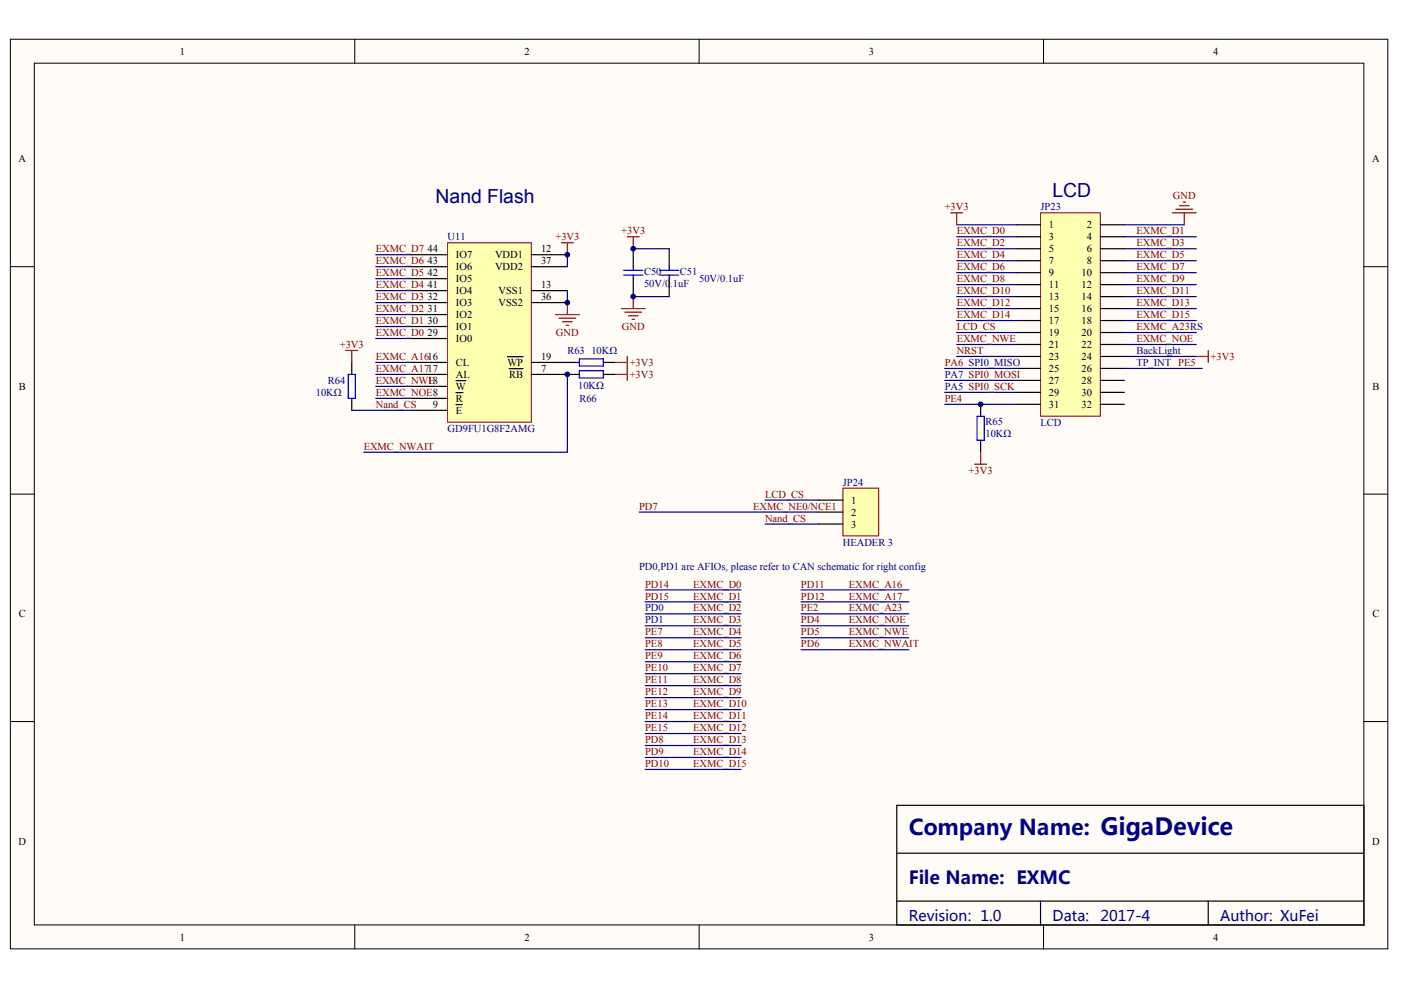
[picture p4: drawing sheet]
<svg xmlns="http://www.w3.org/2000/svg" width="297mm" height="210mm" viewBox="0 0 297 210" stroke-linecap="round" stroke-linejoin="round" font-family="sans-serif">
<defs><g id="words">
<text font-size="4.6" fill="#000080" x="192.7" y="177.1">Company Name: GigaDevice</text>
<g font-size="4.1" fill="#000080">
<text x="223.2" y="41.8">LCD</text>
<text x="92.4" y="43">Nand Flash</text>
</g>
<text font-size="3.8" fill="#000080" x="192.7" y="187.5">File Name: EXMC</text>
<g font-size="3.1" fill="#000080">
<text x="192.7" y="195.4">Revision: 1.0</text>
<text x="223.2" y="195.4">Data:</text>
<text x="233.3" y="195.4">2017-4</text>
<text x="258.7" y="195.4">Author: XuFei</text>
</g>
<g font-size="2.2">
<text x="38.2" y="11.6">1</text>
<text x="111.2" y="11.6">2</text>
<text x="184.2" y="11.6">3</text>
<text x="257.2" y="11.6">4</text>
<text x="4" y="34.4">A</text>
<text x="290.9" y="34.4">A</text>
<text x="90.6" y="53.5">44</text>
<text x="114.7" y="53.5">12</text>
<text x="222.4" y="48.4">1</text>
<text x="222.4" y="51">3</text>
<text x="222.4" y="53.5">5</text>
<text x="230.4" y="48.4">2</text>
<text x="230.4" y="51">4</text>
<text x="230.4" y="53.5">6</text>
<text x="90.6" y="56">43</text>
<text x="90.6" y="58.6">42</text>
<text x="96.7" y="54.8">IO7</text>
<text x="96.7" y="57.3">IO6</text>
<text x="96.7" y="59.9">IO5</text>
<text x="105" y="57.3">VDD2</text>
<text x="105" y="54.8">VDD1</text>
<text x="114.7" y="56">37</text>
<text x="222.4" y="56">7</text>
<text x="222.4" y="58.6">9</text>
<text x="229.3" y="58.6">10</text>
<text x="230.4" y="56">8</text>
<text x="90.6" y="61.1">41</text>
<text x="90.6" y="63.7">32</text>
<text x="96.7" y="62.4">IO4</text>
<text x="96.7" y="64.9">IO3</text>
<text x="105.7" y="64.9">VSS2</text>
<text x="105.7" y="62.4">VSS1</text>
<text x="114.7" y="63.7">36</text>
<text x="114.7" y="61.1">13</text>
<text x="222.4" y="61.1">11</text>
<text x="222.4" y="63.7">13</text>
<text x="229.3" y="61.1">12</text>
<text x="229.3" y="63.7">14</text>
<text x="90.6" y="66.2">31</text>
<text x="90.6" y="68.7">30</text>
<text x="90.6" y="71.3">29</text>
<text x="96.7" y="67.5">IO2</text>
<text x="96.7" y="70">IO1</text>
<text x="222.4" y="66.2">15</text>
<text x="222.4" y="68.7">17</text>
<text x="222.4" y="71.3">19</text>
<text x="229.3" y="66.2">16</text>
<text x="229.3" y="68.7">18</text>
<text x="229.3" y="71.3">20</text>
<text x="96.7" y="77.6">CL</text>
<text x="96.7" y="72.5">IO0</text>
<text x="107.6" y="77.6">WP</text>
<text x="114.7" y="76.4">19</text>
<text x="222.4" y="73.8">21</text>
<text x="222.4" y="76.4">23</text>
<text x="229.3" y="73.8">22</text>
<text x="229.3" y="76.4">24</text>
<text x="4" y="82.6">B</text>
<text x="96.7" y="80.2">AL</text>
<text x="96.7" y="82.7">W</text>
<text x="108" y="80.2">RB</text>
<text x="114.7" y="78.9">7</text>
<text x="222.4" y="78.9">25</text>
<text x="222.4" y="81.4">27</text>
<text x="222.4" y="84">29</text>
<text x="229.3" y="78.9">26</text>
<text x="229.3" y="81.4">28</text>
<text x="229.3" y="84">30</text>
<text x="291" y="82.6">B</text>
<text x="91.7" y="86.5">9</text>
<text x="96.7" y="85.2">R</text>
<text x="96.7" y="87.8">E</text>
<text x="222.4" y="86.5">31</text>
<text x="229.3" y="86.5">32</text>
<text x="180.5" y="106.8">1</text>
<text x="180.5" y="109.3">2</text>
<text x="180.5" y="111.9">3</text>
<text x="4" y="130.9">C</text>
<text x="291" y="130.9">C</text>
<text x="4" y="179.1">D</text>
<text x="290.9" y="179.1">D</text>
<text x="38.2" y="199.4">1</text>
<text x="111.2" y="199.4">2</text>
<text x="184.2" y="199.4">3</text>
<text x="257.2" y="199.4">4</text>
</g>
<g font-size="2.2" fill="#800000">
<text x="200.3" y="44.6">+3V3</text>
<text x="248.7" y="42.1">GND</text>
<text x="79.7" y="53.5">EXMC_D7</text>
<text x="117.8" y="51">+3V3</text>
<text x="131.7" y="49.7">+3V3</text>
<text x="202.8" y="49.7">EXMC_D0</text>
<text x="202.8" y="52.2">EXMC_D2</text>
<text x="240.9" y="49.7">EXMC_D1</text>
<text x="240.9" y="52.2">EXMC_D3</text>
<text x="79.7" y="56">EXMC_D6</text>
<text x="79.7" y="58.6">EXMC_D5</text>
<text x="202.8" y="54.8">EXMC_D4</text>
<text x="202.8" y="57.3">EXMC_D6</text>
<text x="202.8" y="59.9">EXMC_D8</text>
<text x="240.9" y="54.8">EXMC_D5</text>
<text x="240.9" y="57.3">EXMC_D7</text>
<text x="240.9" y="59.9">EXMC_D9</text>
<text x="79.7" y="61.1">EXMC_D4</text>
<text x="79.7" y="63.7">EXMC_D3</text>
<text x="202.8" y="62.4">EXMC_D10</text>
<text x="202.8" y="64.9">EXMC_D12</text>
<text x="240.9" y="62.4">EXMC_D11</text>
<text x="240.9" y="64.9">EXMC_D13</text>
<text x="79.7" y="66.2">EXMC_D2</text>
<text x="79.7" y="68.7">EXMC_D1</text>
<text x="79.7" y="71.3">EXMC_D0</text>
<text x="117.9" y="71.2">GND</text>
<text x="131.9" y="70">GND</text>
<text x="202.8" y="67.5">EXMC_D14</text>
<text x="202.8" y="70">LCD_CS</text>
<text x="240.9" y="67.5">EXMC_D15</text>
<text x="240.9" y="70">EXMC_A23RS</text>
<text x="72" y="73.8">+3V3</text>
<text x="79.7" y="76.4">EXMC_A1616</text>
<text x="133.5" y="77.6">+3V3</text>
<text x="200.3" y="77.6">PA6 SPI0_MISO</text>
<text x="202.8" y="72.5">EXMC_NWE</text>
<text x="202.8" y="75.1">NRST</text>
<text x="240.9" y="72.5">EXMC_NOE</text>
<text x="256.7" y="76.4">+3V3</text>
<text x="79.7" y="78.9">EXMC_A1717</text>
<text x="79.7" y="81.4">EXMC_NW18</text>
<text x="79.7" y="84">EXMC_NOE8</text>
<text x="90.9" y="81.4">E</text>
<text x="133.5" y="80.2">+3V3</text>
<text x="79.7" y="86.5">Nand_CS</text>
<text x="200.3" y="85.2">PE4</text>
<text x="77.1" y="95.4">EXMC_NWAIT</text>
<text x="205.4" y="100.4">+3V3</text>
<text x="162.2" y="105.5">LCD_CS</text>
<text x="135.5" y="108.1">PD7</text>
<text x="159.7" y="108.1">EXMC_NE0/NCE1</text>
<text x="162.2" y="110.6">Nand_CS</text>
<text x="136.8" y="124.6">PD14</text>
<text x="147" y="124.6">EXMC_D0</text>
<text x="169.8" y="124.6">PD11</text>
<text x="180" y="124.6">EXMC_A16</text>
<text x="136.8" y="127.1">PD15</text>
<text x="147" y="127.1">EXMC_D1</text>
<text x="147" y="129.6">EXMC_D2</text>
<text x="169.8" y="129.6">PE2</text>
<text x="169.8" y="127.1">PD12</text>
<text x="180" y="129.6">EXMC_A23</text>
<text x="180" y="127.1">EXMC_A17</text>
<text x="136.8" y="134.7">PE7</text>
<text x="136.8" y="137.3">PE8</text>
<text x="147" y="132.2">EXMC_D3</text>
<text x="147" y="134.7">EXMC_D4</text>
<text x="147" y="137.3">EXMC_D5</text>
<text x="169.8" y="132.2">PD4</text>
<text x="169.8" y="134.7">PD5</text>
<text x="169.8" y="137.3">PD6</text>
<text x="180" y="134.7">EXMC_NWE</text>
<text x="180" y="132.2">EXMC_NOE</text>
<text x="180" y="137.3">EXMC_NWAIT</text>
<text x="136.8" y="139.8">PE9</text>
<text x="136.8" y="142.3">PE10</text>
<text x="147" y="139.8">EXMC_D6</text>
<text x="147" y="142.3">EXMC_D7</text>
<text x="136.8" y="144.9">PE11</text>
<text x="136.8" y="147.4">PE12</text>
<text x="136.8" y="150">PE13</text>
<text x="147" y="144.9">EXMC_D8</text>
<text x="147" y="147.4">EXMC_D9</text>
<text x="147" y="150">EXMC_D10</text>
<text x="136.8" y="152.5">PE14</text>
<text x="136.8" y="155">PE15</text>
<text x="147" y="152.5">EXMC_D11</text>
<text x="147" y="155">EXMC_D12</text>
<text x="136.8" y="157.6">PD8</text>
<text x="136.8" y="160.1">PD9</text>
<text x="147" y="157.6">EXMC_D13</text>
<text x="147" y="160.1">EXMC_D14</text>
<text x="136.8" y="162.6">PD10</text>
<text x="147" y="162.6">EXMC_D15</text>
</g>
<g font-size="2.2" fill="#000080">
<text x="220.6" y="44.6">JP23</text>
<text x="94.9" y="51">U11</text>
<text x="136.5" y="58.3">C50</text>
<text x="144.2" y="58.3">C51</text>
<text x="148.2" y="59.9">50V/0.1uF</text>
<text x="136.5" y="60.9">50V/0.1uF</text>
<text x="120.3" y="75.1">R63</text>
<text x="125.4" y="75.1">10KΩ</text>
<text x="240.9" y="75.1">BackLight</text>
<text x="240.9" y="77.6">TP_INT PE5</text>
<text x="67" y="84">10KΩ</text>
<text x="69.5" y="81.4">R64</text>
<text x="122.6" y="82.4">10KΩ</text>
<text x="200.3" y="80.2">PA7 SPI0_MOSI</text>
<text x="200.3" y="82.7">PA5 SPI0_SCK</text>
<text x="122.8" y="85.2">R66</text>
<text x="94.9" y="91.6">GD9FU1G8F2AMG</text>
<text x="208.9" y="90.1">R65</text>
<text x="208.9" y="92.6">10KΩ</text>
<text x="220.6" y="90.3">LCD</text>
<text x="178.7" y="103">JP24</text>
<text x="178.7" y="115.7">HEADER 3</text>
<text x="135.5" y="120.8">PD0,PD1 are AFIOs, please refer to CAN schematic for right config</text>
<text x="136.8" y="129.6">PD0</text>
<text x="136.8" y="132.2">PD1</text>
</g>
</g></defs>
<g fill="#fffcf8" stroke="#000" stroke-width=".21">
<path d="M2.2 8.3h292v192.9h-292z"/>
<path d="M7.3 13.4h281.9v182.7h-281.9z"/>
</g>
<path d="M75.2 8.3v5.1M148.2 8.3v5.1M221.2 8.3v5.1M2.2 56.5h5.1M289.2 56.5h5.1M2.2 104.8h5.1M289.2 104.8h5.1M2.2 153h5.1M289.2 153h5.1M75.2 196.1v5.1M148.2 196.1v5.1M221.2 196.1v5.1" fill="none" stroke="#000" stroke-width=".21"/>
<path d="M190.1 170.8h99.1v25.3h-99.1zM190.1 180.9h99.1M190.1 191.1h99.1M220.6 191.1v5M256.2 191.1v5" fill="none" stroke="#000" stroke-width=".25"/>
<path d="M220.6 45.1h12.7v43.1h-12.7z" fill="#ffffb0" stroke="#800000" stroke-width=".21"/>
<g fill="none" stroke="#000" stroke-width=".25">
<path d="M215.5 47.7h5.1M215.5 50.2h5.1M215.5 52.7h5.1M215.5 55.3h5.1M215.5 57.8h5.1M233.3 47.7h5.1M233.3 50.2h5.1M233.3 52.7h5.1M233.3 55.3h5.1M233.3 57.8h5.1M215.5 60.4h5.1M215.5 62.9h5.1"/>
<path d="M215.5 65.4h5.1M215.5 68h5.1M215.5 70.5h5.1M215.5 73h5.1M215.5 75.6h5.1M215.5 78.1h5.1M233.3 60.4h5.1M233.3 62.9h5.1M233.3 65.4h5.1M233.3 68h5.1M233.3 70.5h5.1M233.3 73h5.1"/>
<path d="M233.3 75.6h5.1M233.3 78.1h5.1M207.9 85.7v2.6M207.9 93.3v2.6M215.5 80.7h5.1M215.5 83.2h5.1M215.5 85.7h5.1M233.3 80.7h5.1M233.3 83.2h5.1M233.3 85.7h5.1"/>
</g>
<g fill="none" stroke="#000080" stroke-width=".25">
<path d="M202.8 47.7h12.7M202.8 50.2h12.7M202.8 52.7h12.7M202.8 55.3h12.7M202.8 57.8h12.7M238.4 47.7h12.7M238.4 50.2h15.2M238.4 52.7h15.2M238.4 55.3h15.2M238.4 57.8h15.2M200.3 78.1h15.2M202.8 60.4h12.7"/>
<path d="M202.8 62.9h12.7M202.8 65.4h12.7M202.8 68h12.7M202.8 70.5h12.7M202.8 73h12.7M202.8 75.6h12.7M238.4 60.4h15.2M238.4 62.9h15.2M238.4 65.4h15.2M238.4 68h15.2M238.4 70.5h15.2M238.4 73h15.2"/>
<path d="M238.4 75.6h15.2M238.4 78.1h16.5M200.3 80.7h15.2M200.3 83.2h15.2M200.3 85.7h15.2M136.8 125.1h20.3M136.8 127.6h20.3M136.8 130.1h20.3M136.8 132.7h20.3M136.8 135.2h20.3M136.8 137.8h20.3M169.8 130.1h22.9"/>
<path d="M169.8 132.7h22.9M169.8 135.2h22.9M136.8 140.3h20.3M136.8 142.8h20.3M136.8 145.4h20.3M136.8 147.9h20.3M136.8 150.4h20.3M136.8 153h20.3M136.8 155.5h20.3M136.8 158.1h20.3M136.8 160.6h20.3M136.8 163.1h20.3"/>
</g>
<path d="M201.6 45.1h2.5M202.8 45.1v2.6M248.6 45.1h5M249.3 44.4h3.6M250.1 43.6h2M250.8 42.8h.5M251.1 45.1v2.6M253.6 75.6h2.6M256.2 74.3v2.5M206.6 98.4h2.6M207.9 95.9v2.5" fill="none" stroke="#800000" stroke-width=".25"/>
<path d="M207.2 88.3h1.5v5h-1.5z" fill="none" stroke="#00f" stroke-width=".25"/>
<path d="M94.9 51.5h17.8v38h-17.8z" fill="#ffffb0" stroke="#800000" stroke-width=".21"/>
<g fill="none" stroke="#000" stroke-width=".25">
<path d="M87.3 56.5h7.6M87.3 54h7.6M87.3 59.1h7.6M112.7 56.5h7.6M112.7 54h7.6M134.3 52.7v3.8M134.3 59.1v3.8M141.9 52.7v3.8M141.9 59.1v3.8M74.6 76.8v2.6M87.3 76.8h7.6M87.3 79.4h7.6"/>
<path d="M87.3 64.2h7.6M87.3 61.6h7.6M87.3 66.7h7.6M87.3 69.2h7.6M87.3 71.8h7.6M107.6 75.6h3.3M108 78.2h2.9M112.7 76.8h10.1M112.7 79.4h10.1M112.7 64.2h7.6M112.7 61.6h7.6M127.9 76.8h2.6"/>
<path d="M127.9 79.4h2.6M74.6 84.5v2.5M87.3 81.9h7.6M87.3 84.5h7.6M87.3 87h7.6M96.7 80.7h2.1M96.7 83.2h1.4M96.7 85.8h1.3"/>
</g>
<g fill="none" stroke="#000080" stroke-width=".25">
<path d="M79.7 54h7.6M79.7 56.5h7.6M79.7 59.1h7.6M120.3 54v2.5M134.3 52.7h7.6M79.7 61.6h7.6M79.7 64.2h7.6M79.7 66.7h7.6M79.7 69.2h7.6M79.7 71.8h7.6M79.7 76.8h7.6M79.7 79.4h7.6"/>
<path d="M120.3 61.6v2.6M134.3 62.9h7.6M74.6 87h12.7M79.7 81.9h7.6M79.7 84.5h7.6M169.8 125.1h22.9M169.8 127.6h22.9M169.8 137.8h22.9"/>
</g>
<path d="M132.2 57.3h4.1M132.2 58.3h4.1M134.3 56.5v.8M134.3 58.3v.8M139.9 57.3h4M139.9 58.3h4M141.9 56.5v.8M141.9 58.3v.8M73.8 79.4h1.5v5.1h-1.5zM122.8 76.1h5.1v1.5h-5.1zM122.8 78.6h5.1v1.5h-5.1z" fill="none" stroke="#00f" stroke-width=".25"/>
<g fill="none" stroke="#800000" stroke-width=".25">
<path d="M119 51.5h2.6M120.3 51.5v2.5M133 50.2h2.5M134.3 50.2v2.5M73.3 74.3h2.5M74.6 74.3v2.5M117.8 66.7h5M118.5 67.5h3.6M119.3 68.2h2M120 69h.5M120.3 64.2v2.5M130.5 76.8h2.5"/>
<path d="M130.5 79.4h2.5M131.7 65.4h5.1M132.5 66.2h3.5M133 75.6v5.1M133.2 66.9h2.1M134 67.7h.5M134.3 62.9v2.5"/>
</g>
<path d="M178.7 103.5h7.6v10.1h-7.6z" fill="#ffffb0" stroke="#800000" stroke-width=".21"/>
<path d="M173.6 106h5.1M173.6 108.6h5.1M173.6 111.1h5.1" fill="none" stroke="#000" stroke-width=".25"/>
<path d="M120.3 79.4v16.5h-43.2M135.5 108.6h38.1M162.2 106h11.4M162.2 111.1h11.4" fill="none" stroke="#000080" stroke-width=".25"/>
<g fill="#000080" stroke="#000080" stroke-width=".21">
<circle cx="120.3" cy="79.4" r=".5"/>
<circle cx="120.3" cy="64.1" r=".5"/>
<circle cx="120.3" cy="54" r=".5"/>
<circle cx="134.3" cy="62.9" r=".5"/>
<circle cx="134.3" cy="52.7" r=".5"/>
<circle cx="207.9" cy="85.7" r=".5"/>
</g>
<use href="#words"/>
</svg>
